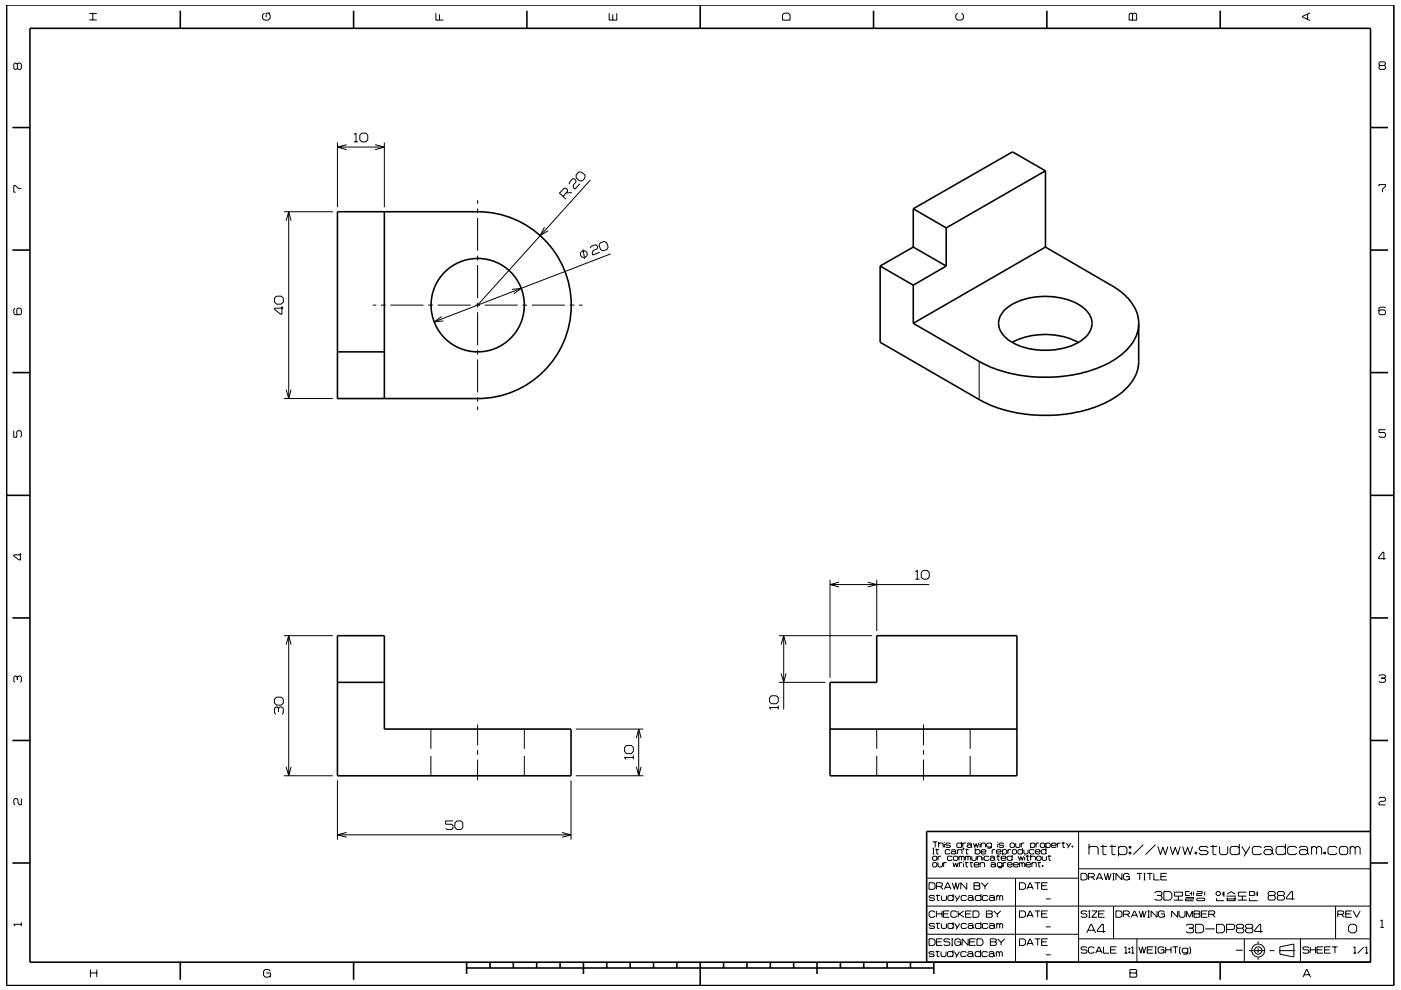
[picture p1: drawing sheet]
<svg xmlns="http://www.w3.org/2000/svg" width="297mm" height="210mm" viewBox="0 0 297 210" stroke-linecap="round" stroke-linejoin="round" font-family="sans-serif">
<g fill="none" stroke="#000" stroke-width=".21">
<path d="M3.7 13.6l-.3-.2h-.2l-.3 .2v.9l.3 .2 .5-.2M3.7 13.6l.2-.2h.4l.2 .2v.9l-.2 .2h-.4l-.2-.2M3.7 13.6v.9M18.9 4.2h1.6M18.9 2.9h1.6M19.7 2.9v1.3M56 2.8l-.3 .4v.7l.3 .4h.9l.4-.4v-.7l-.4-.4M57.3 2.8h-.9v.9M92.4 2.8v1.5h1.6M93.2 3v1.3M129.2 2.8v1.5h1.6v-1.5M129.9 3v1.3"/>
<path d="M166.3 2.8h.8l.4 .4v1.1h-1.6v-1.1zM203 2.8l-.4 .4v.7l.4 .4h.9l.4-.4v-.7l-.4-.4M239.6 2.8h.3l.2 .2 .3-.2h.3l.3 .2v1.3h-1.6v-1.3zM240.1 3v1.3M277.2 3v1.1M277.7 2.7l-1.6 .8v.1l1.6 .8M292.6 13.9l-.2-.3v-.2l.2-.3h.9l.2 .3v.2l-.2 .3M292.6 13.9l-.2 .2v.4l.2 .2h.9l.2-.2v-.4l-.2-.2M292.6 13.9h.9M71.5 30.2v13.7M71.5 31.2h10M73.5 30.7l-2 .5 2 .5"/>
<path d="M75.1 28.5l.4-.3v1.9M75.1 30.1h.8M76.3 28.7l.4-.5h.9l.4 .5v1l-.4 .4h-.9l-.4-.4zM79.5 30.7l2 .5-2 .5M81.5 30.2v13.7M122.7 36.5h.6l.7 .6v.6l-.5 .7h-.6l-.7-.7-.1-.6zM122.9 39l-1 1.1-.3-.3-.1-.6 .6-.6v-.4l-.3-.3h-.4l-.7 .8v.4M125.2 38.2l-23.9 26.5M292.4 39.5v-.3h1.3v.3l-.6 .6v.7M4.5 40h-.6l-.6-.6h-.4v1.4h.4M60.2 44.9h10.4M60.7 46.8l.5-1.9 .5 1.9"/>
<path d="M61.2 44.9v39.6M101.3 42.5v.7M101.3 44.2v1M101.3 46.2v7M101.3 54.2v1M101.3 56.2v7M115.4 48.2l-.9 1.8 1.7-1.1M119.4 41.6l.9-1v-.4l-.3-.3-.4 .1-1 1 1.4 1.2M121.2 40.8l-1.1 .1M123.6 52.9l.4 2M125.1 52.6l.2-.3 .9-.4 .4 .2 .1 .3-.1 .4-.8 .3-.2 .6 .1 .4 1.5-.6M127.3 51.5l.8-.3 .5 .2 .3 1-.2 .5-.8 .3-.5-.2-.4-.9z"/>
<path d="M129.5 53.8l-37.5 14.5M3.2 65.4l-.3 .2v.9l.3 .3h1.1l.2-.3v-.9l-.2-.2h-.5l-.2 .2v.9l.2 .3M58.2 63.2l.4-.4h1l.5 .4v.9l-.5 .4h-1l-.4-.4zM59.8 64.9v1.7h-.3l-1.3-1v-.2h1.9M79 64.7h.8M80.8 64.7h1M82.8 64.7h7M90.8 64.7h1M92.8 64.7h7M93.6 67.1l-1.6 1.2 2-.2M100.8 64.7h1M101.3 64.2v1"/>
<path d="M101.3 66.2v7M101.3 74.2v1M101.3 76.2v7M102.8 64.7h7M108.5 61.4l2-.2-1.6 1.1M110.8 64.7h1M112.8 64.7h7M120.8 64.7h1M122.8 64.7h.7M207.6 76.7v8M293.7 65.4l-.2-.3h-.9l-.2 .3v1.1l.2 .3h.9l.2-.3v-.5l-.2-.3h-.9l-.2 .3M2.9 91.3v1.4h.7v-1.1l.2-.3h.5l.2 .3v.9l-.2 .2"/>
<path d="M60.2 84.5h10.4M60.7 82.6l.5 1.9 .5-1.9M101.3 84.2v1M101.3 86.2v.7M293.7 91.1h-1.3v.6h1.1l.2 .3v.5l-.2 .2h-.9l-.2-.2M4.3 117.3v1.5h-.2l-1.2-.9v-.2h1.6M293.8 118.5h-1.5v-.3l.9-1.1h.2v1.6M60.2 134.8h10.4M60.7 136.7l.5-1.9 .5 1.9M61.2 134.8v29.7M165.1 134.8h19.8M165.6 136.7l.6-1.9 .5 1.9"/>
<path d="M166.2 134.8v15.7M176 123v20.8M176 124h21M177.9 123.5l-1.9 .5 1.9 .5M184 123.5l1.9 .5-1.9 .5M185.9 123v10.9M194.1 121.3l.4-.3v1.8M194.1 122.8h.8M195.7 121h.9l.4 .4v1l-.4 .4h-.9l-.4-.4v-1zM3.7 143.6l-.3-.2h-.2l-.3 .2v.9l.3 .2M3.7 143.6l.2-.2h.4l.2 .2v.9l-.2 .2M3.7 143.6v.6"/>
<path d="M58.6 147.9h1l.5 .4v.8l-.5 .5h-1l-.4-.5v-.8zM59 150.2l-.2-.3h-.3l-.3 .3v1.1l.3 .2M59 150.2l.3-.3h.5l.3 .3v1.1l-.3 .2M59 150.2v.8M91.4 154.6v4.2M101.3 153.7v4.4M101.3 159.1v1M111.2 154.6v4.2M122.1 154.6h14.3M132.4 158.5l.4-.4h1.1l.4 .4v.9l-.4 .4h-1.1l-.4-.4zM134.9 156.5l.5-1.9 .5 1.9M135.4 154.6v9.9"/>
<path d="M163.6 147.6h1l.4 .4v.8l-.4 .5h-1l-.4-.5v-.8zM165 150.1h-1.8l.2 .4M165 149.6v.9M165.1 144.7h9.9M165.6 142.8l.6 1.9 .5-1.9M185.9 154.6v4.2M195.8 153.7v4.4M195.8 159.1v1M205.7 154.6v4.2M292.4 143.4l.2-.3h.9l.2 .3v.2l-.2 .2M292.9 143.8h.6M293.5 143.8l.2 .3v.4l-.2 .2h-.9l-.2-.2"/>
<path d="M4.5 169.4v1.3h-.3l-.4-.4v-.7l-.2-.2h-.4l-.3 .2v.9l.3 .2M60.2 164.5h10.4M60.7 162.6l.5 1.9 .5-1.9M71.5 165.5v12.6M71.5 177.1h49.6M73.5 176.6l-2 .5 2 .5M91.4 160.4v4.1M96.1 174.1h-1.6v.7h1.3l.3 .3v.6l-.3 .2h-1l-.3-.2M96.4 174.5l.5-.4h.8l.4 .4v1l-.4 .4h-.8l-.5-.4zM101.3 161.1v4.4M111.2 160.4v4.1M119.2 176.6l1.9 .5-1.9 .5"/>
<path d="M121.1 165.5v12.6M122.1 164.5h14.3M134.3 160.7h-1.9l.3 .4M134.3 160.2v.9M134.9 162.6l.5 1.9 .5-1.9M185.9 160.4v4.1M195.8 161.1v4.4M197.7 178.6h1M197.7 179.9h.4M197.9 179.9v1.2M198.3 178.6v1.1M198.6 180v1.1h.4"/>
<path d="M199 179l.2-.2h.6l.2 .2v.7M199 178.6v1.1M200.2 178.6v.1M200.2 179v.7M201.5 179l-.2-.2h-.6l-.2 .3 .2 .2h.6l.2 .3-.2 .1h-.6l-.2-.1M203.9 179l-.2-.2h-.7l-.1 .2v.6l.1 .1h.7l.2-.1M203.9 178.6v1.1M204.1 178.8v.9M204.2 179.9h.2l-.2 .4zM204.3 179.9l-.1 .4M204.8 178.8h-.5l-.2 .2M204.9 180v1.1h.4"/>
<path d="M205 179l.2-.2h.6l.2 .2v.6M205.7 160.4v4.1M206 179.4l-.2-.2h-.6l-.2 .2 .2 .3h.6l.2-.1M206 179.6l.1 .1M206.4 178.8l.3 .9 .3-.8 .2 .8 .3-.9M206.8 179.9v1.2M207.8 178.6v.1M207.8 179v.7M208 179l.2-.2h.5l.3 .2v.7M208 178.8v.9M210.2 179l-.2-.2h-.6l-.2 .2v.4l.2 .3h.6l.2-.3M210.2 178.8v.9l-.2 .2h-.6"/>
<path d="M211.5 178.6v.1M211.5 179v.7M212.8 179l-.2-.2h-.6l-.2 .3 .2 .2h.6l.2 .3-.2 .1h-.6l-.2-.1M214.3 178.8h.6l.2 .2v.6l-.2 .1h-.6l-.1-.1v-.6zM215.3 178.8v.8l.2 .1h.6l.1-.1v-.8M216.5 178.8v.9M216.8 179.9v1.2M217.2 178.8h-.5l-.2 .2M218.5 179l.2-.2h.5l.2 .2v.6l-.2 .1h-.5l-.2-.1M218.5 178.8v1.1M219.7 178.8v.9M220.3 178.8h-.5l-.1 .2"/>
<path d="M220.6 179l.2-.2h.5l.2 .2v.6l-.2 .1h-.5l-.2-.1zM221.7 179l.3-.2h.5l.2 .2v.6l-.2 .1h-.5l-.3-.1M221.7 178.8v1.1M221.8 179.9v1.2M222.9 179.3h1l-.1-.5h-.7l-.2 .2v.6l.2 .1h.7l.1-.1M224.2 178.8v.9M224.8 178.8h-.4l-.2 .2M225.1 178.8h.7M225.4 178.6v1.1h.4M226.1 178.8l.5 .8M227 178.8l-.6 1.1M227.3 179.4h.2v.3h-.2z"/>
<path d="M227.4 179.4v.3M228.7 176.4v27.7M230.9 179.9l.3-.4h1.3l.3 .4v1.4M230.9 179v2.3M233.3 179.5h1.4M233.8 179.2v1.9l.2 .2h.6M235.2 179.5h1.4M235.8 179.2v1.9l.2 .2h.5M237.1 179.9l.4-.4h1l.4 .4v1l-.4 .4h-1l-.4-.4M237.1 179.5v2.1M239.4 179.5h.4v.4h-.4zM239.6 179.5v.4"/>
<path d="M242.4 179.2l-2.1 2.1M245 179.2l-2.1 2.1M245.5 179.5l.5 1.8 .5-1.6 .6 1.6 .5-1.8M248.1 179.5l.5 1.8 .6-1.6 .5 1.6 .5-1.8M250.7 179.5l.5 1.8 .6-1.6 .5 1.6 .6-1.8M256.2 179.9l-.4-.4h-1.2l-.4 .4 .4 .5h1.2l.4 .5-.4 .4h-1.2l-.4-.4M256.6 179.5h1.5M257.2 179.2v1.9l.1 .2h.6M258.6 179.5v1.4l.3 .4h1.1l.3-.4v-1.4M262.8 179.9l-.4-.4h-1.2l-.4 .4v1l.4 .4h1.2l.4-.4M262.8 179v2.3M263.3 179.5l.9 1.4"/>
<path d="M265 179.5l-1.2 2.1M267.5 179.9l-.4-.4h-1.2l-.4 .4v1l.4 .4h1.2l.4-.4M268 179.9l.3-.4h1.1l.3 .4v1M272.5 179.9l-.3-.4h-1.3l-.3 .4v1l.3 .4h1.3l.3-.4M272.5 179v2.3M274.9 179.9l-.3-.4h-1.2l-.4 .4v1l.4 .4h1.2l.3-.4M275.5 179.9l.3-.4h1.1l.3 .4v1M278.1 179.9l.3-.4h.4l.3 .4M278.1 179.5v1.8M279.1 179.9l.4-.4h.3l.4 .4v1.4M279.1 179.9v1.4M283.5 179.9l-.4-.4h-1.2l-.3 .4v1l.3 .4h1.2l.4-.4"/>
<path d="M284 179.9l.3-.4h1.1l.3 .4v1l-.3 .4h-1.1l-.3-.4zM286.3 179.9l.3-.4h.3l.4 .4M286.3 179.5v1.8M287.3 179.9l.4-.4h.3l.4 .4v1.4M287.3 179.9v1.4M292.4 169.4l.2-.3h.9l.2 .3v.3l-.2 .3h-.8l-.3 .3v.4h1.3M4.5 195.7v.7M4.5 196h-1.6l.3 .4M196.5 198.2h32.2M196.5 192.2h94.1M196.6 186.3h32.1M197 199.1h.9l.3 .4v.7l-.3 .3h-.9z"/>
<path d="M197 187.2h.9l.3 .4v.7l-.3 .3h-.9zM197.7 181.1h.4M197.7 181.8l.2-.2h.6l.1 .2v.5l-.1 .2h-.6l-.2-.2zM197.7 183.1l.2-.1h.6l.1 .1v.6l-.1 .2h-.6l-.2-.2zM198.2 190.2l-.2-.3h-.8l-.2 .3 .2 .3h.8l.2 .3-.2 .2h-.8l-.2-.2M198.2 196.1l-.2-.2h-.8l-.2 .2 .2 .3h.8l.2 .2-.2 .3h-.8l-.2-.2M198.2 193.5l-.2-.3h-.7l-.3 .3v.8l.3 .3h.7l.2-.3M198.3 180.2h.8M198.5 189.9h.8M198.5 195.9h.8M198.5 188h1.1l.2-.2v-.4l-.2-.2h-1.1v1.4M198.5 199.8h1.1"/>
<path d="M198.5 193.2v1.4M198.5 193.8h1.2M198.7 189.7v1.2l.5 .1M198.7 195.7v1.1l.5 .1M198.9 183v.7l.2 .2h.5l.2-.2v-.7M198.9 181.6v.9M199.3 188l.6 .6M199.6 181.6h-.5l-.2 .2M199.6 189.9v.9l.2 .2h.6l.3-.2v-.9M199.6 195.9v.8l.2 .2h.6l.3-.2v-.8M199.7 193.2v1.4M199.8 199.1h-1.3v1.4h1.3"/>
<path d="M200 193.8h1.1M200.1 183v.9M200.2 188.6l.7-1.4h.1l.6 1.4M200.4 188.2h1M200.7 183h-.5l-.1 .1M201.3 193.2h-1.3v1.4h1.3M201.4 199.3l-.2-.2h-.9l-.2 .5 .2 .2h.9l.2 .2v.3l-.2 .2h-.9l-.2-.2M201.4 180.4l-.1-.2h-.7l-.2 .2v.5l.2 .2h.7l.1-.2M201.7 180.4l.2-.2h.5l.2 .2v.5M201.7 199.1h.4M201.9 199.1v1.4M201.9 187.2l.5 1.4 .2-1.4 .4 1.4 .4-1.4"/>
<path d="M201.9 181.8l-.2-.2h-.7l-.1 .2v.5l.1 .2h.7l.2-.2M202.1 183l.2 .9 .3-.9 .3 .9 .3-.9M202.1 190.2l-.2-.3h-.7l-.2 .3v.6l.2 .2h.7l.2-.2M202.1 196.1l-.2-.2h-.7l-.2 .2v.6l.2 .2h.7l.2-.2M202.1 189.6v1.4M202.1 195.6v1.3M202.1 181.8l.2-.2h.6l.2 .2v.5l-.2 .2h-.6l-.2-.2zM202.4 189.9l.5 .9M202.4 195.9l.5 .8M202.6 180.8l-.2-.2h-.5l-.2 .2 .2 .3h.5l.2-.2M202.6 180.9l.2 .2M202.9 193.5l-.3-.3h-.7l-.3 .3v.8l.3 .3h.7l.3-.3"/>
<path d="M202.9 199.8h.8v.7M203 180.4l.2-.2h.6l.2 .2v.7M203 180.2v.9M203.2 193.2v1.4M203.3 181.8l.2-.2 .4 .2M203.3 181.6v.9M203.4 193.8l1 .8M203.4 183v.9M203.5 189.9l-.8 1.3M203.5 195.9l-.8 1.2M203.7 199.5l-.3-.4h-.7l-.3 .4v.7l.3 .3h.7l.3-.3M203.9 181.8v.7"/>
<path d="M203.9 181.8l.1-.2 .4 .2v.7M204 183h-.4l-.2 .1M204.3 182.7v.2M204.3 183.1v.8M204.3 193.2l-1.1 .8M204.6 183h.7M204.7 180.2h.7M204.7 181.6v.9M204.7 181.8l.1-.2 .4 .2M204.7 193.8h1.1M204.8 182.8v1l.4 .1M204.9 190.2l-.2-.3h-.7l-.2 .3v.6l.2 .2h.7l.2-.2"/>
<path d="M204.9 196.1l-.2-.2h-.7l-.2 .2v.6l.2 .2h.7l.2-.2M205 187.2v1.4l-1.3-1.4v1.4M205.2 190.2l.2-.3h.7l.2 .3v.6M205.2 196.1l.2-.2h.7l.2 .2v.6M205.2 181.8v.7M205.2 181.8l.2-.2 .4 .2v.7M205.3 199.1v1.4l-1.3-1.4v1.4M205.6 183h.7M205.6 199.8h1M205.9 182.8v1l.3 .1M206 193.2h-1.3v1.4h1.3M206 181.6v.7l.2 .2h.6l.2-.2v-.7"/>
<path d="M206.3 193.2h1l.3 .3v.8l-.3 .3h-1zM206.3 190.6l-.2-.2h-.7l-.2 .2 .2 .4h.7l.2-.2M206.3 196.5l-.2-.2h-.7l-.2 .2 .2 .4h.7l.2-.2M206.3 190.8l.2 .2M206.3 196.7l.2 .2M206.5 187.2h1.1l.2 .2-.2 .5 .2 .2v.3l-.2 .2h-1.1zM206.5 187.9h1.1M206.5 183.4h1.1l-.2-.4h-.7l-.2 .1v.6l.2 .2h.7l.2-.2M206.8 180.4l.1-.2h.7l.2 .2v.5l-.2 .2h-.7l-.1-.2M206.8 199.1h-1.2v1.4h1.2M207.1 199.1h1l.3 .4v.7l-.3 .3h-1zM207.2 181.8l.2-.2h.5l.2 .2v.7"/>
<path d="M207.2 181.6v.9M207.8 183.1l.2-.1h.6l.1 .1v.8M207.8 183v.9M208 190.2l-.2-.3h-.8l-.2 .3v.6l.2 .2h.8l.2-.2M208 196.1l-.2-.2h-.8l-.2 .2v.6l.2 .2h.8l.2-.2M208 189.6v1.4M208 195.6v1.3M208 180.7h1v-.3l-.2-.2h-.6l-.2 .2v.5l.2 .2h.6l.2-.2M208.1 187.2l.7 .8M208.4 181.3v.2M208.4 181.8v.7M208.8 188v.6"/>
<path d="M209.1 193.2h1.1l.2 .2-.2 .4 .2 .2v.3l-.2 .3h-1.1zM209.1 193.8h1.1M209.5 190.2l-.3-.3h-.7l-.2 .3v.6l.2 .2h.7l.3-.2M209.5 196.1l-.3-.2h-.7l-.2 .2v.6l.2 .2h.7l.3-.2M209.5 187.2l-.7 .8M209.7 181.8l-.2-.2h-.7l-.1 .2v.5l.1 .2h.7l.2-.2M209.7 190.2l.3-.3h.6l.2 .3v.6M209.7 196.1l.3-.2h.6l.2 .2v.6M209.9 181.8l.2-.2h.5l.3 .2v.5M210 199.1h1l.2 .2-.2 .5 .2 .2v.3l-.2 .2h-1zM210 199.8h1M210.1 183.1l.2-.1h.5l.2 .1v.6"/>
<path d="M210.4 180.2v.9M210.7 193.2l.8 .7M210.8 190.6l-.2-.2h-.6l-.3 .2v.2l.3 .2h.6l.2-.2M210.8 196.5l-.2-.2h-.6l-.3 .2v.2l.3 .2h.6l.2-.2M210.8 190.8l.2 .2M210.8 196.7l.2 .2M210.9 182.2l-.3-.3h-.5l-.2 .3 .2 .3h.5l.3-.2M210.9 182.3l.1 .2M211 183.5l-.2-.2h-.5l-.2 .2 .2 .4h.5l.2-.2M211 183.7l.2 .2M211 180.2h-.4l-.2 .2M211.3 181.6h.7"/>
<path d="M211.3 180.7h1l-.2-.5h-.6l-.2 .2v.5l.2 .2h.6l.2-.2M211.3 190.2l.2-.3 .5 .3M211.3 189.9v1.1M211.3 195.9v1M211.3 196.1l.2-.2 .5 .2M211.5 193.9v.7M211.5 199.1l.8 .8M211.6 181.4v1l.3 .1M212 190.2l.2-.3 .4 .3v.8M212 190.2v.8M212 196.1v.8M212 196.1l.2-.2 .4 .2v.8"/>
<path d="M212.2 193.2l-.7 .7M212.3 182h1v-.2l-.2-.2h-.6l-.2 .2v.5l.2 .2h.6l.2-.2M212.3 199.9v.6M212.5 183.1l-.2-.1h-.7l-.2 .1v.5l.2 .2h.7l.2-.2M212.5 183v.9l-.2 .2h-.7M212.6 180.4l.1-.2h.6l.1 .2v.5l-.1 .2h-.6l-.1-.2M212.6 180.2v1.1M212.7 183v.9M213 199.1l-.7 .8M213.4 183h-.5l-.2 .1M213.6 183.4h1l-.1-.4h-.7l-.2 .1v.6l.2 .2h.7l.1-.2M213.7 180.2v.9"/>
<path d="M214.4 180.2h-.5l-.2 .2M214.6 181.8l-.2-.2h-.7l-.2 .2v.5l.2 .2h.7l.2-.2M214.6 181.3v1.2M214.6 180.4l.2-.2h.5l.2 .2v.5l-.2 .2h-.5l-.2-.2zM214.9 183.4h1l-.2-.4h-.6l-.2 .1v.6l.2 .2h.6l.2-.2M215.3 186.3v17.8M215.9 181.6l.3 .9 .2-.8 .3 .8 .3-.9M216.2 183v.9M216.2 183.1l.2-.1 .3 .1M216.2 199.1h.9l.3 .4v.7l-.3 .3h-.9zM216.2 187.2h.9l.3 .4v.7l-.3 .3h-.9zM216.2 193.2h.9l.3 .3v.8l-.3 .3h-.9z"/>
<path d="M216.7 183.1l.2-.1 .4 .1v.8M216.7 183.1v.8M216.8 180.4l-.2-.2h-.6l-.2 .2v.5l.2 .2h.6l.2-.2M217.1 180.2v.7l.2 .2h.5l.2-.2v-.7M217.3 181.3v.2M217.3 181.8v.7M217.5 183.4h1l-.1-.4h-.7l-.2 .1v.6l.2 .2h.7l.1-.2M217.5 181.6h.8M217.7 194.6l.7-1.4 .7 1.4M217.7 188.6l.7-1.4 .7 1.4M217.8 181.4v1l.4 .1M217.9 194.1h1"/>
<path d="M217.9 188.2h1M218.5 181.8l.2-.2h.6l.2 .2v.7M218.5 181.3v1.2M218.8 183.1l.2-.1h.5l.2 .1v.8M218.8 183v.9M219.2 180.4l-.1-.2h-.7l-.2 .2v.5l.2 .2h.7l.1-.2M219.4 199.1h1.2M219.4 193.2h1.2M219.4 187.2h1.2M219.5 180.7h1l-.2-.5h-.6l-.2 .2v.5l.2 .2h.6l.2-.2M219.8 181.8l.2-.2h.5l.2 .2v.5l-.2 .2h-.5l-.2-.2zM220 183h.7"/>
<path d="M220 187.2v1.4M220 193.2v1.4M220 199.1v1.4M220.3 182.8v1l.3 .1M220.8 199.8h1.1M220.8 193.8h1.1M220.8 187.9h1.1M221 183.6h.1v.2h-.1zM221 181.6v.7l.1 .2h.6l.2-.2v-.7M221.1 183.6v.2M221.7 196.6h1.1M221.7 190.7h1.1"/>
<path d="M221.8 180.4l-.2-.2h-.6l-.2 .2v.5l.2 .2h.6l.2-.2M222.1 199.1h-1.3v1.4h1.3M222.1 187.2h-1.3v1.4h1.3M222.1 193.2h-1.3v1.4h1.3M222.1 181.6h.8M222.4 181.4v1l.4 .1M228.7 199.1h61.9M228.7 184.3h61.9M229.2 185.2h.9l.4 .4v.7l-.4 .3h-.9zM230.4 197.9l.9-1.9h.1l.9 1.9M230.5 193.4l-.2-.2h-.9l-.2 .2 .2 .4h.9l.2 .2v.3l-.2 .3h-.9l-.2-.3M230.7 197.3h1.3"/>
<path d="M230.8 186h1l.2-.2v-.3l-.2-.3h-1v1.4M230.8 193.2h.4M230.8 194.6h.4M231 193.2v1.4M231.5 186l.6 .6M231.5 193.2h1.1l-1.1 1.4h1.1M232.4 186.6l.6-1.4h.2l.6 1.4M232.6 186.2h1M232.9 193.8h1.1M234.1 185.2l.4 1.4 .4-1.4 .3 1.4 .4-1.4M234.2 193.2h-1.3v1.4h1.3M234.4 197.6h-1.7v-.3l.9-1.3h.3v1.9"/>
<path d="M235.9 185.2h.4M235.9 186.6h.4M236.1 185.2v1.4M236.1 192.2v6.9M236.6 193.2h1l.3 .3v.8l-.3 .3h-1zM237.9 185.2v1.4l-1.3-1.4v1.4M238.2 193.9h1l.2-.2v-.3l-.2-.2h-1v1.4M238.7 185.9h.7v.7M238.9 193.9l.7 .7M239.4 180.8h.4v.3h-.4zM239.4 185.6l-.3-.4h-.6l-.3 .4v.7l.3 .3h.6l.3-.3M239.6 180.8v.3"/>
<path d="M239.9 194.6l.6-1.4 .7 1.4M240.1 194.1h.9M241 185.2h1.1M241 199.1v5M241.5 193.2l.4 1.4 .4-1.4 .3 1.4 .4-1.4M241.6 185.2v1.4M242.5 185.2h.4M242.5 186.6h.4M242.7 185.2v1.4M243.2 185.2h1.1M243.3 193.2h.5M243.3 194.6h.5"/>
<path d="M243.5 193.2v1.4M243.8 185.2v1.4M244.6 185.2v1.4h1.2M244.8 189.4l.3-.3h1l.3 .3v.2l-.3 .3M245.3 193.2v1.4l-1.2-1.4v1.4M245.4 189.9h.7M246.1 189.9l.3 .3v.5l-.3 .2h-1l-.3-.2M246.1 193.8h.8v.8M246.1 185.9h1.1M246.8 189.1h1.2l.5 .4v1l-.5 .4h-1.2zM246.9 193.5l-.4-.3h-.6l-.3 .3v.8l.3 .3h.6l.4-.3M247.4 185.2h-1.3v1.4h1.3"/>
<path d="M248.9 190.9h1.9M249 189.2h1.7v.9h-1.7zM249.7 193.2v1.4l-1.3-1.4v1.4M249.8 190.1v.8M250 193.2v1.1l.3 .3h.6l.3-.3v-1.1M251.4 190.4h1.7v.3h-1.7v.3h1.7M251.5 196.3l.3-.3h1l.3 .3v.3l-.3 .3M251.5 194.6v-1.4l.7 1.4 .6-1.4v1.4M252.1 196.9h.7M252.2 189.1h-.8v.8h.8M252.2 189.5h.4M252.6 189.1v.8"/>
<path d="M252.8 196.9l.3 .2v.5l-.3 .3h-1l-.3-.3M253.1 189.1v.8M253.1 193.2h1.1l.2 .2-.2 .4 .2 .3v.2l-.2 .3h-1.1zM253.1 193.8h1.1M253.4 180.8h.3v.3h-.3zM253.5 196h1.3l.4 .5v.9l-.4 .5h-1.3zM253.5 180.8v.3M253.7 189.1h1.2v.4h-1.2v.4h1.2M253.7 190.7l.2-.2h1.4l.1 .4-.1 .1h-1.4zM254.7 193.8h1.1M255.4 189.1v.8M255.6 197h2"/>
<path d="M256 193.2h-1.3v1.4h1.3M256.3 193.9h1l.3-.2v-.3l-.3-.2h-1v1.4M257 193.9l.6 .7M257.9 196h1.3l.4 .5v.9l-.4 .5h-1.3zM257.9 190.5v.5h1.6M258.1 189.1h.4l.3 .3v.2l-.3 .3h-.4l-.3-.3zM259.1 189.4h.4M259.1 189.8h.4M259.5 189.1v1.1M260.1 197.1h1.4l.2-.2v-.6l-.2-.3h-1.4v1.9M260.1 190.1h1.9M260.2 190.7h1.7"/>
<path d="M260.2 190.4v.6h1.7v-.6M260.2 189.6l.8-.5 .9 .5M262.4 196.9l-.3-.3v-.3l.3-.3h1l.3 .3v.3l-.3 .3M262.4 196.9l-.3 .2v.5l.3 .3h1l.3-.3v-.5l-.3-.2M262.4 196.9h1M262.4 190.9h2M263.4 190.1v.8M263.8 199.1v5M264.2 189.2h-1.6v.9h1.6M264.4 196.9l-.3-.3v-.3l.3-.3h.9l.3 .3v.3l-.3 .3M264.4 196.9h.9M264.4 196.9l-.3 .2v.5l.3 .3h.9l.3-.3v-.5l-.3-.2"/>
<path d="M264.9 189.1h1v.8h-1zM264.9 190.5v.5h1.7M266.2 189.4h.4M266.2 189.8h.4M266.6 189.1v1M266.7 199.6v.5M267.7 197.6h-1.7v-.3l1-1.3h.3v1.9M269.1 189.9h1M269.1 189.9l-.2-.3 .2-.5h1l.3 .3v.2l-.3 .3M269.1 189.9l-.2 .3v.5l.2 .2h1l.3-.2v-.5l-.3-.3M269.7 180.6l-.3-.4h-1.1l-.3 .4v.3l.3 .4h1.1l.3-.4M269.7 180.9l.4 .4"/>
<path d="M271.1 189.9h1M271.1 189.9l-.3-.3 .3-.5h1l.2 .3v.2l-.2 .3M271.1 189.9l-.3 .3v.5l.3 .2h1l.2-.2v-.5l-.2-.3M274.4 190.7h-1.6v-.3l.9-1.3h.3v1.8M275.7 199.1v5M277.2 180.6l-.3-.4h-1.1l-.3 .4v.3l.3 .4h1.1l.3-.4M277.2 180.9l.4 .4M280.7 180.8h.3v.3h-.3zM280.9 180.8v.3M283.2 192.2v6.9M283.6 193.9h1.1l.2-.2v-.3l-.2-.2h-1.1v1.4M284.4 193.9l.6 .7"/>
<path d="M285.3 193.8h1.1M285.9 196.5l.5-.5h.8l.5 .5v.9l-.5 .5h-.8l-.5-.5zM286.6 193.2h-1.3v1.4h1.3M286.9 193.2l.8 1.4 .7-1.4M292.7 195.4l.3-.3v1.6M292.7 196.7h.7M19.2 206.4h1.3M19.2 205.7v1.6M20.5 205.7v1.6M56.5 206.4h.9v.9M57.4 206l-.4-.4h-.8l-.3 .4v.9l.3 .4h.8l.4-.4M198.1 202l-.2-.2h-.8l-.2 .2 .2 .3h.8l.2 .3-.2 .3h-.8l-.2-.2"/>
<path d="M198.4 201.8h.8M198.7 201.6v1.2l.4 .1M199.5 201.8v.9l.2 .2h.7l.2-.2v-.9M201.7 200.5h.4M202.1 202l-.3-.2h-.7l-.2 .2v.7l.2 .2h.7l.3-.2M202.1 201.5v1.4M202.3 201.8l.6 .9M203.4 201.8l-.8 1.3M204.9 202l-.3-.2h-.7l-.2 .2v.7l.2 .2h.7l.3-.2M205.1 202.1l.3-.3h.6l.2 .3v.6M206.2 202.5l-.2-.2h-.6l-.3 .2v.2l.3 .2h.6l.2-.2M206.2 202.7l.3 .2"/>
<path d="M207.9 202.1l-.2-.3h-.7l-.2 .3v.6l.2 .2h.7l.2-.2M207.9 201.5v1.4M209.4 202.1l-.2-.3h-.8l-.2 .3v.6l.2 .2h.8l.2-.2M209.7 202.1l.2-.3h.6l.2 .3v.6M210.7 202.5l-.2-.2h-.6l-.2 .2 .2 .4h.6l.2-.2M210.7 202.7l.2 .2M211.2 201.8v1.1M211.2 202.1l.2-.3 .5 .3M211.9 202.1l.2-.3 .4 .3v.8M211.9 202.1v.8M217.7 200.5l.7-1.4 .7 1.4M217.9 200.1h1"/>
<path d="M221.7 202.5h1.1M230.5 201l-.2-.2h-.9l-.2 .4 .2 .3h.9l.2 .2v.3l-.2 .2h-.9l-.2-.2M232 201.1l-.3-.3h-.6l-.3 .3v.8l.3 .3h.6l.3-.3M232.3 202.2l.7-1.4 .7 1.4M232.5 201.8h1M234 200.8v1.4h1.2M235.5 201.5h1M236.7 200.8h-1.2v1.4h1.2M238.4 202.2h.7M238.4 201l.3-.2v1.4M239.3 201.1h.3v.2h-.3zM239.3 201.9h.3v.2h-.3z"/>
<path d="M239.4 201.1v.2M239.4 201.9v.2M239.6 205.6h1.2l.2 .3-.2 .5 .2 .2v.4l-.2 .3h-1.2zM239.6 206.4h1.2M239.9 202.2h.6M239.9 201l.3-.2v1.4M241.5 200.8l.4 1.4 .3-1.4 .3 1.4 .4-1.4M243.2 201.5h1.1M244.5 200.8h-1.3v1.4h1.3M244.8 200.8h.4M244.8 202.2h.4M245 200.8v1.4"/>
<path d="M246.1 201.5h.7v.7M246.8 201.1l-.3-.3h-.6l-.4 .3v.8l.4 .3h.6l.3-.3M247.1 201.5h1.2M247.1 200.8v1.4M248.3 200.8v1.4M248.6 200.8h1.2M249.2 200.8v1.4M250.4 200.8a1.09 1.09 0 0 0 0 1.6M251.8 201.3l-.2-.2h-.7l-.2 .2v.6l.2 .2h.7l.2-.2M251.8 201.1v1.1l-.2 .2h-.7M252.1 200.8a1.1 1.1 0 0 1 0 1.6M262 201.5h1.5"/>
<path d="M264.8 201.6h3.4M266.7 201.1v1M266.7 203.1v.5M269.2 201.6h1M271.2 201.6h3.4M274.3 203l-2.9-.6v-1.6l2.9-.6v2.8M276.3 207.3l.7-1.6h.1l.8 1.6M276.5 206.8h1.1M277.5 201l-.2-.2h-.9l-.2 .4 .2 .3h.9l.2 .2v.3l-.2 .2h-.9l-.2-.2M277.8 201.5h1.1M277.8 200.8v1.4M278.9 200.8v1.4"/>
<path d="M279.2 201.5h1.1M280.5 200.8h-1.3v1.4h1.3M280.8 201.5h1.1M282.1 200.8h-1.3v1.4h1.3M282.4 200.8h1.1M283 200.8v1.4M286.9 202.2h.7M286.9 201l.4-.2v1.4M289.1 200.9l-1.2 1.3M289.4 202.2h.7M289.4 201l.4-.2v1.4"/>
<circle cx="123.8" cy="53.9" r=".72"/>
<circle cx="266.8" cy="201.6" r="1.38"/>
<circle cx="266.8" cy="201.6" r=".79"/>
</g>
<g fill="none" stroke="#000" stroke-width=".34">
<path d="M1.4 1.1h294.1v207.9h-294.1zM6.4 6h284.2v198.1h-284.3zM38.2 2.3v3.7M75 2.3v3.7M111.7 2.3v3.7M148.5 1.1v4.9M185.2 2.3v3.7M222 2.3v3.7M258.7 2.3v3.7M2.6 27h3.7M221.7 36.2l-21.1 12.1M221.7 36.2l-7-4-21.1 12.1"/>
<path d="M221.7 36.2v16.2M290.6 27h3.7M2.6 53h3.7M81.5 44.9v39.6M101.3 44.9h-29.8v39.6h29.8M101.3 44.9a19.8 19.8 0 0 1 19.8 19.8 19.8 19.8 0 0 1-19.8 19.8M186.6 56.4l7 4.1M193.6 44.3l7 4M193.6 44.3v8.1M193.6 52.4l-7 4v16.2l21.3 12.4 3.8 1.6 3.5 .9 3.1 .5h5.7l3.5-.4 3.2-.7 3.4-1.3 1.8-1 2.1-1.4 1.1-1.1 1.1-1.5 .8-1.7 .4-1.8v-8.5M200.6 48.3v8.1l-7-4M200.6 56.4l-7 4.1"/>
<path d="M221.7 52.4l14.4 8.3 1.7 1.3 1.4 1.3 1.4 2 .7 1.7 .1 1.6M221.7 52.4l-28.1 16.2M290.6 53h3.7M2.6 79h3.7M71.5 74.6h10M193.6 68.6l16.1 9.1 1.8 .7 3.4 1 5.1 .6 4.5-.1 3.2-.4 4.5-1.2 3-1.3 2.8-1.9 1-1 1.1-1.3 .9-1.6 .4-1.6v-1M193.6 60.5v8.1M213.3 65.5l1.2-.9 1.5-.7 2-.7 1.5-.2 1.7-.1h2.2l3.3 .8a7 7 0 0 1 4.7 4 4.4 4.4 0 0 1-2.3 4.6l-1.1 .6a15.1 15.1 0 0 1-14.2-.8 4 4 0 0 1-1.8-5zM214.6 72.6l1.6-.7 1.3-.4 1.7-.4 1.9-.2 2.3 .1 2.2 .4 3 1.2M290.6 79h3.7M1.4 105.1h4.9M290.6 105.1h4.9"/>
<path d="M2.6 131.1h3.7M71.5 134.8h10v19.8h39.6v9.9h-49.6zM290.6 131.1h3.7M2.6 157.1h3.7M71.5 144.7h10M176 144.7h9.9v-9.9h29.7v29.7h-39.6zM176 154.6h39.6M290.6 157.1h3.7M290.6 176.4h-94.1v27.7M2.6 183h3.7M290.6 183h3.7M38.2 204.1v3.7"/>
<path d="M75 204.1v3.7M98.9 205.3h99.1M98.9 204.1v2.5M103.9 204.1v1.2M108.8 204.1v1.2M113.8 204.1v1.2M118.7 204.1v1.2M123.7 204.1v2.5M128.6 204.1v1.2M133.6 204.1v1.2M138.6 204.1v1.2M143.5 204.1v1.2"/>
<path d="M148.5 204.1v4.9M153.4 204.1v1.2M158.4 204.1v1.2M163.3 204.1v1.2M168.3 204.1v1.2M173.2 204.1v2.5M178.2 204.1v1.2M183.1 204.1v1.2M188.1 204.1v1.2M193 204.1v1.2M198 204.1v2.5M222 204.1v3.7"/>
<path d="M258.7 204.1v3.7"/>
<circle cx="101.3" cy="64.7" r="9.9"/>
</g>
</svg>
